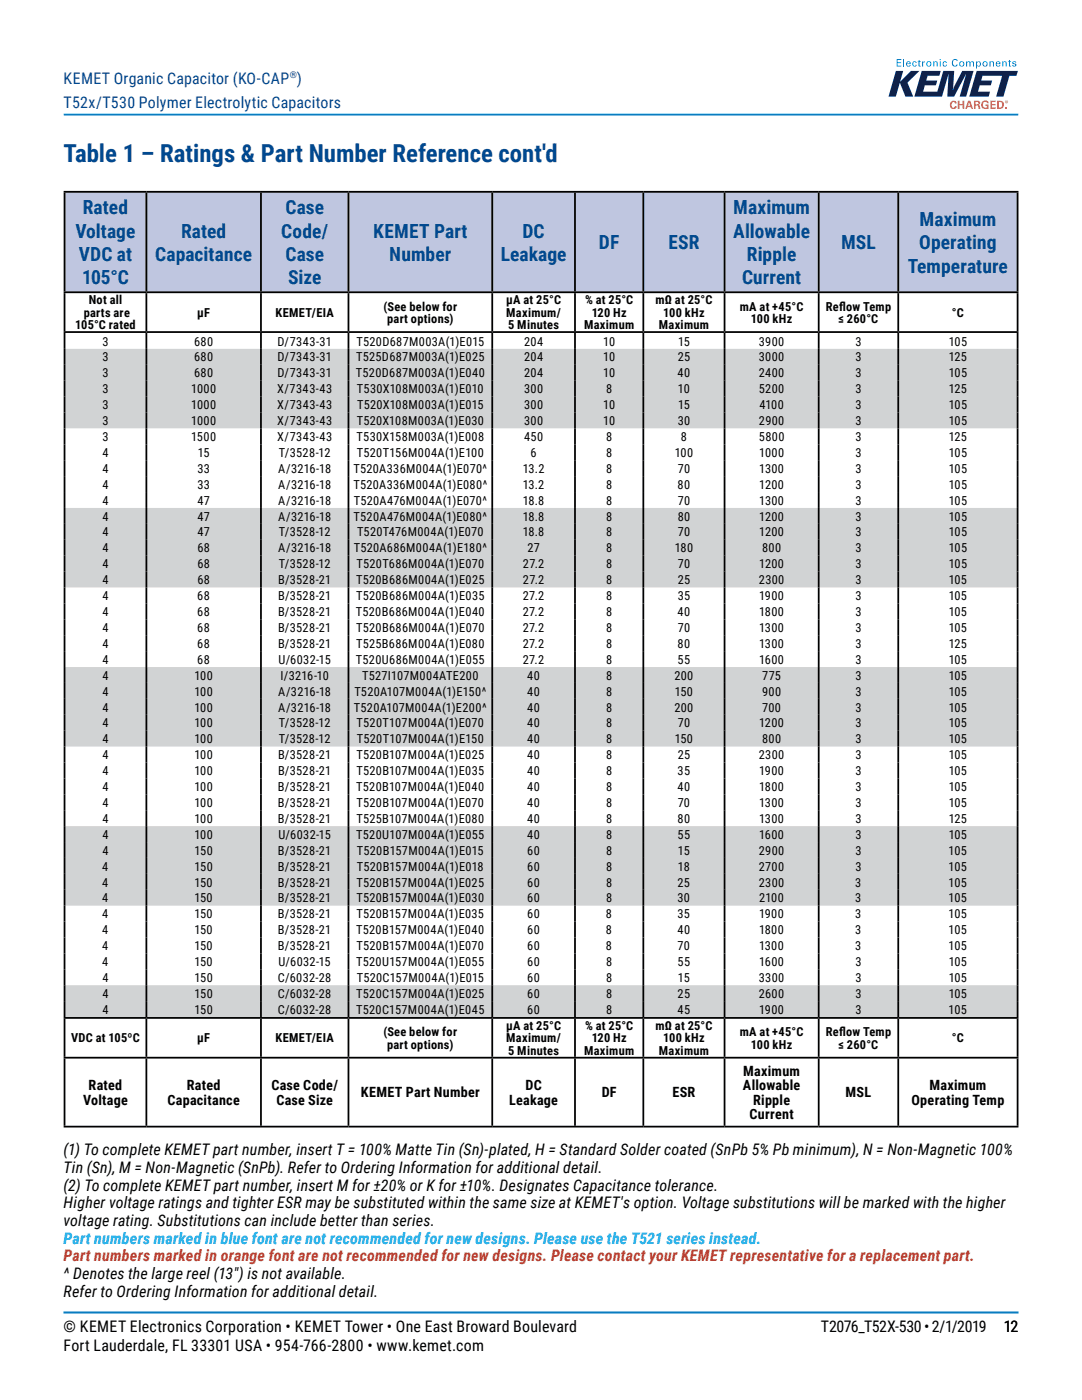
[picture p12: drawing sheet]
<svg xmlns="http://www.w3.org/2000/svg" width="216mm" height="279mm" viewBox="0 0 216 279" stroke-linecap="round" stroke-linejoin="round" font-family="sans-serif">
<defs><g id="words">
<text font-size="4.9" fill="#004990" x="12.7" y="32.3">Table 1 – Ratings &amp; Part Number Reference cont'd</text>
<g font-size="3.9" fill="#004990">
<text x="15.1" y="47.4">Voltage</text>
<text x="16.5" y="42.8">Rated</text>
<text x="36.1" y="47.4">Rated</text>
<text x="56.1" y="47.4">Code/</text>
<text x="57" y="42.8">Case</text>
<text x="74.5" y="47.4">KEMET Part</text>
<text x="104.3" y="47.4">DC</text>
<text x="146.3" y="42.8">Maximum</text>
<text x="146.3" y="47.4">Allowable</text>
<text x="183.5" y="45.1">Maximum</text>
<text x="15.7" y="52.1">VDC at</text>
<text x="31" y="52.1">Capacitance</text>
<text x="57" y="52.1">Case</text>
<text x="77.7" y="52.1">Number</text>
<text x="99.9" y="52.1">Leakage</text>
<text x="119.5" y="49.8">DF</text>
<text x="133.4" y="49.8">ESR</text>
<text x="149" y="52.1">Ripple</text>
<text x="167.8" y="49.8">MSL</text>
<text x="183.4" y="49.8">Operating</text>
<text x="16.4" y="56.7">105°C</text>
<text x="57.5" y="56.7">Size</text>
<text x="148.1" y="56.7">Current</text>
<text x="181.2" y="54.4">Temperature</text>
</g>
<g font-size="3.2" fill="#004990">
<text x="12.7" y="16.7">KEMET Organic Capacitor (KO-CAP )</text>
<text x="12.7" y="21.6">T52x/T530 Polymer Electrolytic Capacitors</text>
</g>
<g font-size="3.2">
<text x="12.7" y="230.5">(1) To complete KEMET part number, insert T = 100% Matte Tin (Sn)-plated, H = Standard Solder coated (SnPb 5% Pb minimum), N = Non-Magnetic 100%</text>
<text x="12.7" y="234.1">Tin (Sn), M = Non-Magnetic (SnPb). Refer to Ordering Information for additional detail.</text>
<text x="12.7" y="237.6">(2) To complete KEMET part number, insert M for ±20% or K for ±10%. Designates Capacitance tolerance.</text>
<text x="12.7" y="241.1">Higher voltage ratings and tighter ESR may be substituted within the same size at KEMET's option. Voltage substitutions will be marked with the higher</text>
<text x="12.7" y="244.6">voltage rating. Substitutions can include better than series.</text>
<text x="12.7" y="255.2">^ Denotes the large reel (13&quot;) is not available.</text>
<text x="12.7" y="258.8">Refer to Ordering Information for additional detail.</text>
<text x="12.7" y="269.7">Fort Lauderdale, FL 33301 USA • 954-766-2800 • www.kemet.com</text>
<text x="12.7" y="265.9">© KEMET Electronics Corporation • KEMET Tower • One East Broward Boulevard</text>
<text x="163.8" y="265.9">T2076_T52X-530 • 2/1/2019</text>
<text x="200.3" y="265.9">12</text>
</g>
<text font-size="3.2" fill="#00aeef" x="12.7" y="248.2">Part numbers marked in blue font are not recommended for new designs. Please use the T521 series instead.</text>
<text font-size="3.2" fill="#ee3a25" x="12.7" y="251.7">Part numbers marked in orange font are not recommended for new designs. Please contact your KEMET representative for a replacement part.</text>
<g font-size="2.8">
<text x="148.3" y="214.8">Maximum</text>
<text x="16.6" y="220.4">Voltage</text>
<text x="17.7" y="217.6">Rated</text>
<text x="33.4" y="220.4">Capacitance</text>
<text x="37.3" y="217.6">Rated</text>
<text x="54.2" y="217.6">Case Code/</text>
<text x="55.1" y="220.4">Case Size</text>
<text x="72" y="219">KEMET Part Number</text>
<text x="101.6" y="220.4">Leakage</text>
<text x="104.8" y="217.6">DC</text>
<text x="120.1" y="219">DF</text>
<text x="134.2" y="219">ESR</text>
<text x="148.2" y="217.6">Allowable</text>
<text x="150.3" y="220.4">Ripple</text>
<text x="168.7" y="219">MSL</text>
<text x="181.9" y="220.4">Operating Temp</text>
<text x="185.5" y="217.6">Maximum</text>
<text x="149.6" y="223.3">Current</text>
</g>
<g font-size="2.5">
<text x="15" y="65.7">105°C rated</text>
<text x="16.7" y="63.2">parts are</text>
<text x="17.7" y="60.8">Not all</text>
<text x="39.3" y="63.2">µF</text>
<text x="55" y="63.2">KEMET/EIA</text>
<text x="76.5" y="62">(See below for</text>
<text x="77.3" y="64.5">part options)</text>
<text x="101" y="60.8">µA at 25°C</text>
<text x="101" y="63.2">Maximum/</text>
<text x="101.4" y="65.7">5 Minutes</text>
<text x="116.5" y="65.7">Maximum</text>
<text x="116.7" y="60.8">% at 25°C</text>
<text x="118.1" y="63.2">120 Hz</text>
<text x="130.8" y="60.8">mΩ at 25°C</text>
<text x="131.5" y="65.7">Maximum</text>
<text x="132.3" y="63.2">100 kHz</text>
<text x="147.6" y="62">mA at +45°C</text>
<text x="149.8" y="64.5">100 kHz</text>
<text x="164.8" y="62">Ref</text>
<text x="167.3" y="64.5">≤ 260°C</text>
<text x="167.4" y="62">low Temp</text>
<text x="189.9" y="63.2">°C</text>
<text x="20.4" y="69">3</text>
<text x="38.7" y="69">680</text>
<text x="55.4" y="69">D/7343-31</text>
<text x="71.1" y="69">T520D687M003A(1)E015</text>
<text x="104.6" y="69">204</text>
<text x="120.4" y="69">10</text>
<text x="135.3" y="69">15</text>
<text x="151.4" y="69">3900</text>
<text x="170.7" y="69">3</text>
<text x="189.3" y="69">105</text>
<text x="20.4" y="75.3">3</text>
<text x="20.4" y="72.1">3</text>
<text x="38.7" y="75.3">680</text>
<text x="38.7" y="72.1">680</text>
<text x="55.4" y="75.3">D/7343-31</text>
<text x="55.4" y="72.1">D/7343-31</text>
<text x="71" y="75.3">T520D687M003A(1)E040</text>
<text x="71.1" y="72.1">T525D687M003A(1)E025</text>
<text x="104.6" y="75.3">204</text>
<text x="104.6" y="72.1">204</text>
<text x="120.4" y="75.3">10</text>
<text x="120.4" y="72.1">10</text>
<text x="135.2" y="75.3">40</text>
<text x="135.2" y="72.1">25</text>
<text x="151.4" y="75.3">2400</text>
<text x="151.4" y="72.1">3000</text>
<text x="170.7" y="75.3">3</text>
<text x="170.7" y="72.1">3</text>
<text x="189.3" y="75.3">105</text>
<text x="189.3" y="72.1">125</text>
<text x="20.4" y="78.5">3</text>
<text x="20.4" y="81.7">3</text>
<text x="38.1" y="78.5">1000</text>
<text x="38.1" y="81.7">1000</text>
<text x="55.3" y="78.5">X/7343-43</text>
<text x="55.3" y="81.7">X/7343-43</text>
<text x="71.2" y="78.5">T530X108M003A(1)E010</text>
<text x="71.3" y="81.7">T520X108M003A(1)E015</text>
<text x="104.6" y="78.5">300</text>
<text x="104.6" y="81.7">300</text>
<text x="120.4" y="81.7">10</text>
<text x="120.9" y="78.5">8</text>
<text x="135.3" y="78.5">10</text>
<text x="135.3" y="81.7">15</text>
<text x="151.4" y="78.5">5200</text>
<text x="151.5" y="81.7">4100</text>
<text x="170.7" y="78.5">3</text>
<text x="170.7" y="81.7">3</text>
<text x="189.3" y="81.7">105</text>
<text x="189.3" y="78.5">125</text>
<text x="20.4" y="88">3</text>
<text x="20.4" y="84.8">3</text>
<text x="38.1" y="84.8">1000</text>
<text x="38.2" y="88">1500</text>
<text x="55.3" y="88">X/7343-43</text>
<text x="55.3" y="84.8">X/7343-43</text>
<text x="71.2" y="88">T530X158M003A(1)E008</text>
<text x="71.2" y="84.8">T520X108M003A(1)E030</text>
<text x="104.6" y="88">450</text>
<text x="104.6" y="84.8">300</text>
<text x="120.4" y="84.8">10</text>
<text x="120.9" y="88">8</text>
<text x="135.2" y="84.8">30</text>
<text x="135.9" y="88">8</text>
<text x="151.4" y="88">5800</text>
<text x="151.4" y="84.8">2900</text>
<text x="170.7" y="88">3</text>
<text x="170.7" y="84.8">3</text>
<text x="189.3" y="84.8">105</text>
<text x="189.3" y="88">125</text>
<text x="20.4" y="94.4">4</text>
<text x="20.4" y="91.2">4</text>
<text x="39.4" y="94.4">33</text>
<text x="39.5" y="91.2">15</text>
<text x="55.5" y="94.4">A/3216-18</text>
<text x="55.7" y="91.2">T/3528-12</text>
<text x="70.5" y="94.4">T520A336M004A(1)E070^</text>
<text x="71.2" y="91.2">T520T156M004A(1)E100</text>
<text x="104.3" y="94.4">13.2</text>
<text x="105.9" y="91.2">6</text>
<text x="120.9" y="91.2">8</text>
<text x="120.9" y="94.4">8</text>
<text x="134.6" y="91.2">100</text>
<text x="135.2" y="94.4">70</text>
<text x="151.5" y="91.2">1000</text>
<text x="151.5" y="94.4">1300</text>
<text x="170.7" y="94.4">3</text>
<text x="170.7" y="91.2">3</text>
<text x="189.3" y="94.4">105</text>
<text x="189.3" y="91.2">105</text>
<text x="20.4" y="100.7">4</text>
<text x="20.4" y="97.5">4</text>
<text x="39.4" y="97.5">33</text>
<text x="39.4" y="100.7">47</text>
<text x="55.5" y="97.5">A/3216-18</text>
<text x="55.5" y="100.7">A/3216-18</text>
<text x="70.5" y="97.5">T520A336M004A(1)E080^</text>
<text x="70.6" y="100.7">T520A476M004A(1)E070^</text>
<text x="104.3" y="97.5">13.2</text>
<text x="104.3" y="100.7">18.8</text>
<text x="120.9" y="97.5">8</text>
<text x="120.9" y="100.7">8</text>
<text x="135.2" y="97.5">80</text>
<text x="135.2" y="100.7">70</text>
<text x="151.5" y="100.7">1300</text>
<text x="151.5" y="97.5">1200</text>
<text x="170.7" y="100.7">3</text>
<text x="170.7" y="97.5">3</text>
<text x="189.3" y="100.7">105</text>
<text x="189.3" y="97.5">105</text>
<text x="20.4" y="103.9">4</text>
<text x="20.4" y="107.1">4</text>
<text x="39.4" y="103.9">47</text>
<text x="39.4" y="107.1">47</text>
<text x="55.5" y="103.9">A/3216-18</text>
<text x="55.7" y="107.1">T/3528-12</text>
<text x="70.6" y="103.9">T520A476M004A(1)E080^</text>
<text x="71.2" y="107.1">T520T476M004A(1)E070</text>
<text x="104.3" y="103.9">18.8</text>
<text x="104.3" y="107.1">18.8</text>
<text x="120.9" y="103.9">8</text>
<text x="120.9" y="107.1">8</text>
<text x="135.2" y="103.9">80</text>
<text x="135.2" y="107.1">70</text>
<text x="151.5" y="107.1">1200</text>
<text x="151.5" y="103.9">1200</text>
<text x="170.7" y="107.1">3</text>
<text x="170.7" y="103.9">3</text>
<text x="189.3" y="107.1">105</text>
<text x="189.3" y="103.9">105</text>
<text x="20.4" y="110.2">4</text>
<text x="20.4" y="113.4">4</text>
<text x="39.4" y="110.2">68</text>
<text x="39.4" y="113.4">68</text>
<text x="55.5" y="110.2">A/3216-18</text>
<text x="55.7" y="113.4">T/3528-12</text>
<text x="70.6" y="110.2">T520A686M004A(1)E180^</text>
<text x="71.1" y="113.4">T520T686M004A(1)E070</text>
<text x="104.3" y="113.4">27.2</text>
<text x="105.2" y="110.2">27</text>
<text x="120.9" y="110.2">8</text>
<text x="120.9" y="113.4">8</text>
<text x="134.6" y="110.2">180</text>
<text x="135.2" y="113.4">70</text>
<text x="151.5" y="113.4">1200</text>
<text x="152.1" y="110.2">800</text>
<text x="170.7" y="113.4">3</text>
<text x="170.7" y="110.2">3</text>
<text x="189.3" y="113.4">105</text>
<text x="189.3" y="110.2">105</text>
<text x="20.4" y="119.8">4</text>
<text x="20.4" y="116.6">4</text>
<text x="39.4" y="119.8">68</text>
<text x="39.4" y="116.6">68</text>
<text x="55.5" y="119.8">B/3528-21</text>
<text x="55.5" y="116.6">B/3528-21</text>
<text x="71.1" y="119.8">T520B686M004A(1)E035</text>
<text x="71.1" y="116.6">T520B686M004A(1)E025</text>
<text x="104.3" y="119.8">27.2</text>
<text x="104.3" y="116.6">27.2</text>
<text x="120.9" y="119.8">8</text>
<text x="120.9" y="116.6">8</text>
<text x="135.2" y="119.8">35</text>
<text x="135.2" y="116.6">25</text>
<text x="151.4" y="116.6">2300</text>
<text x="151.5" y="119.8">1900</text>
<text x="170.7" y="119.8">3</text>
<text x="170.7" y="116.6">3</text>
<text x="189.3" y="119.8">105</text>
<text x="189.3" y="116.6">105</text>
<text x="20.4" y="122.9">4</text>
<text x="39.4" y="122.9">68</text>
<text x="55.5" y="122.9">B/3528-21</text>
<text x="71" y="122.9">T520B686M004A(1)E040</text>
<text x="104.3" y="122.9">27.2</text>
<text x="120.9" y="122.9">8</text>
<text x="135.2" y="122.9">40</text>
<text x="151.5" y="122.9">1800</text>
<text x="170.7" y="122.9">3</text>
<text x="189.3" y="122.9">105</text>
<text x="20.4" y="129.3">4</text>
<text x="20.4" y="126.1">4</text>
<text x="39.4" y="129.3">68</text>
<text x="39.4" y="126.1">68</text>
<text x="55.5" y="129.3">B/3528-21</text>
<text x="55.5" y="126.1">B/3528-21</text>
<text x="71.1" y="129.3">T525B686M004A(1)E080</text>
<text x="71.1" y="126.1">T520B686M004A(1)E070</text>
<text x="104.3" y="129.3">27.2</text>
<text x="104.3" y="126.1">27.2</text>
<text x="120.9" y="129.3">8</text>
<text x="120.9" y="126.1">8</text>
<text x="135.2" y="129.3">80</text>
<text x="135.2" y="126.1">70</text>
<text x="151.5" y="126.1">1300</text>
<text x="151.5" y="129.3">1300</text>
<text x="170.7" y="129.3">3</text>
<text x="170.7" y="126.1">3</text>
<text x="189.3" y="126.1">105</text>
<text x="189.3" y="129.3">125</text>
<text x="20.4" y="135.6">4</text>
<text x="20.4" y="132.5">4</text>
<text x="38.8" y="135.6">100</text>
<text x="39.4" y="132.5">68</text>
<text x="55.6" y="132.5">U/6032-15</text>
<text x="55.9" y="135.6">I/3216-10</text>
<text x="71" y="132.5">T520U686M004A(1)E055</text>
<text x="72.2" y="135.6">T527I107M004ATE200</text>
<text x="104.3" y="132.5">27.2</text>
<text x="105.2" y="135.6">40</text>
<text x="120.9" y="135.6">8</text>
<text x="120.9" y="132.5">8</text>
<text x="134.6" y="135.6">200</text>
<text x="135.2" y="132.5">55</text>
<text x="151.5" y="132.5">1600</text>
<text x="152.1" y="135.6">775</text>
<text x="170.7" y="132.5">3</text>
<text x="170.7" y="135.6">3</text>
<text x="189.3" y="132.5">105</text>
<text x="189.3" y="135.6">105</text>
<text x="20.4" y="142">4</text>
<text x="20.4" y="138.8">4</text>
<text x="38.8" y="142">100</text>
<text x="38.8" y="138.8">100</text>
<text x="55.5" y="142">A/3216-18</text>
<text x="55.5" y="138.8">A/3216-18</text>
<text x="70.6" y="142">T520A107M004A(1)E200^</text>
<text x="70.7" y="138.8">T520A107M004A(1)E150^</text>
<text x="105.2" y="142">40</text>
<text x="105.2" y="138.8">40</text>
<text x="120.9" y="142">8</text>
<text x="120.9" y="138.8">8</text>
<text x="134.6" y="142">200</text>
<text x="134.6" y="138.8">150</text>
<text x="152.1" y="138.8">900</text>
<text x="152.1" y="142">700</text>
<text x="170.7" y="142">3</text>
<text x="170.7" y="138.8">3</text>
<text x="189.3" y="142">105</text>
<text x="189.3" y="138.8">105</text>
<text x="20.4" y="145.2">4</text>
<text x="20.4" y="148.4">4</text>
<text x="38.8" y="148.4">100</text>
<text x="38.8" y="145.2">100</text>
<text x="55.6" y="145.2">T/3528-12</text>
<text x="55.6" y="148.4">T/3528-12</text>
<text x="71.2" y="145.2">T520T107M004A(1)E070</text>
<text x="71.2" y="148.4">T520T107M004A(1)E150</text>
<text x="105.2" y="145.2">40</text>
<text x="105.2" y="148.4">40</text>
<text x="120.9" y="145.2">8</text>
<text x="120.9" y="148.4">8</text>
<text x="134.6" y="148.4">150</text>
<text x="135.2" y="145.2">70</text>
<text x="151.5" y="145.2">1200</text>
<text x="152.1" y="148.4">800</text>
<text x="170.7" y="145.2">3</text>
<text x="170.7" y="148.4">3</text>
<text x="189.3" y="145.2">105</text>
<text x="189.3" y="148.4">105</text>
<text x="20.4" y="151.5">4</text>
<text x="20.4" y="154.7">4</text>
<text x="38.8" y="151.5">100</text>
<text x="38.8" y="154.7">100</text>
<text x="55.5" y="151.5">B/3528-21</text>
<text x="55.5" y="154.7">B/3528-21</text>
<text x="71.1" y="151.5">T520B107M004A(1)E025</text>
<text x="71.1" y="154.7">T520B107M004A(1)E035</text>
<text x="105.2" y="154.7">40</text>
<text x="105.2" y="151.5">40</text>
<text x="120.9" y="154.7">8</text>
<text x="120.9" y="151.5">8</text>
<text x="135.2" y="154.7">35</text>
<text x="135.2" y="151.5">25</text>
<text x="151.4" y="151.5">2300</text>
<text x="151.5" y="154.7">1900</text>
<text x="170.7" y="154.7">3</text>
<text x="170.7" y="151.5">3</text>
<text x="189.3" y="154.7">105</text>
<text x="189.3" y="151.5">105</text>
<text x="20.4" y="157.9">4</text>
<text x="20.4" y="161.1">4</text>
<text x="38.8" y="157.9">100</text>
<text x="38.8" y="161.1">100</text>
<text x="55.5" y="157.9">B/3528-21</text>
<text x="55.5" y="161.1">B/3528-21</text>
<text x="71.1" y="157.9">T520B107M004A(1)E040</text>
<text x="71.1" y="161.1">T520B107M004A(1)E070</text>
<text x="105.2" y="157.9">40</text>
<text x="105.2" y="161.1">40</text>
<text x="120.9" y="157.9">8</text>
<text x="120.9" y="161.1">8</text>
<text x="135.2" y="157.9">40</text>
<text x="135.2" y="161.1">70</text>
<text x="151.5" y="157.9">1800</text>
<text x="151.5" y="161.1">1300</text>
<text x="170.7" y="157.9">3</text>
<text x="170.7" y="161.1">3</text>
<text x="189.3" y="157.9">105</text>
<text x="189.3" y="161.1">105</text>
<text x="20.4" y="164.2">4</text>
<text x="20.4" y="167.4">4</text>
<text x="38.8" y="164.2">100</text>
<text x="38.8" y="167.4">100</text>
<text x="55.5" y="164.2">B/3528-21</text>
<text x="55.6" y="167.4">U/6032-15</text>
<text x="71.1" y="167.4">T520U107M004A(1)E055</text>
<text x="71.1" y="164.2">T525B107M004A(1)E080</text>
<text x="105.2" y="164.2">40</text>
<text x="105.2" y="167.4">40</text>
<text x="120.9" y="164.2">8</text>
<text x="120.9" y="167.4">8</text>
<text x="135.2" y="167.4">55</text>
<text x="135.2" y="164.2">80</text>
<text x="151.5" y="167.4">1600</text>
<text x="151.5" y="164.2">1300</text>
<text x="170.7" y="167.4">3</text>
<text x="170.7" y="164.2">3</text>
<text x="189.3" y="167.4">105</text>
<text x="189.3" y="164.2">125</text>
<text x="20.4" y="173.8">4</text>
<text x="20.4" y="170.6">4</text>
<text x="38.8" y="173.8">150</text>
<text x="38.8" y="170.6">150</text>
<text x="55.5" y="173.8">B/3528-21</text>
<text x="55.5" y="170.6">B/3528-21</text>
<text x="71.2" y="173.8">T520B157M004A(1)E018</text>
<text x="71.2" y="170.6">T520B157M004A(1)E015</text>
<text x="105.2" y="173.8">60</text>
<text x="105.2" y="170.6">60</text>
<text x="120.9" y="173.8">8</text>
<text x="120.9" y="170.6">8</text>
<text x="135.3" y="173.8">18</text>
<text x="135.3" y="170.6">15</text>
<text x="151.4" y="170.6">2900</text>
<text x="151.4" y="173.8">2700</text>
<text x="170.7" y="173.8">3</text>
<text x="170.7" y="170.6">3</text>
<text x="189.3" y="173.8">105</text>
<text x="189.3" y="170.6">105</text>
<text x="20.4" y="176.9">4</text>
<text x="38.8" y="176.9">150</text>
<text x="55.5" y="176.9">B/3528-21</text>
<text x="71.1" y="176.9">T520B157M004A(1)E025</text>
<text x="105.2" y="176.9">60</text>
<text x="120.9" y="176.9">8</text>
<text x="135.2" y="176.9">25</text>
<text x="151.4" y="176.9">2300</text>
<text x="170.7" y="176.9">3</text>
<text x="189.3" y="176.9">105</text>
<text x="20.4" y="183.3">4</text>
<text x="20.4" y="180.1">4</text>
<text x="38.8" y="183.3">150</text>
<text x="38.8" y="180.1">150</text>
<text x="55.5" y="183.3">B/3528-21</text>
<text x="55.5" y="180.1">B/3528-21</text>
<text x="71.1" y="180.1">T520B157M004A(1)E030</text>
<text x="71.1" y="183.3">T520B157M004A(1)E035</text>
<text x="105.2" y="183.3">60</text>
<text x="105.2" y="180.1">60</text>
<text x="120.9" y="183.3">8</text>
<text x="120.9" y="180.1">8</text>
<text x="135.2" y="180.1">30</text>
<text x="135.2" y="183.3">35</text>
<text x="151.5" y="183.3">1900</text>
<text x="151.5" y="180.1">2100</text>
<text x="170.7" y="183.3">3</text>
<text x="170.7" y="180.1">3</text>
<text x="189.3" y="183.3">105</text>
<text x="189.3" y="180.1">105</text>
<text x="20.4" y="189.6">4</text>
<text x="20.4" y="186.5">4</text>
<text x="38.8" y="189.6">150</text>
<text x="38.8" y="186.5">150</text>
<text x="55.5" y="189.6">B/3528-21</text>
<text x="55.5" y="186.5">B/3528-21</text>
<text x="71.1" y="186.5">T520B157M004A(1)E040</text>
<text x="71.1" y="189.6">T520B157M004A(1)E070</text>
<text x="105.2" y="189.6">60</text>
<text x="105.2" y="186.5">60</text>
<text x="120.9" y="189.6">8</text>
<text x="120.9" y="186.5">8</text>
<text x="135.2" y="186.5">40</text>
<text x="135.2" y="189.6">70</text>
<text x="151.5" y="186.5">1800</text>
<text x="151.5" y="189.6">1300</text>
<text x="170.7" y="189.6">3</text>
<text x="170.7" y="186.5">3</text>
<text x="189.3" y="189.6">105</text>
<text x="189.3" y="186.5">105</text>
<text x="20.4" y="192.8">4</text>
<text x="20.4" y="196">4</text>
<text x="38.8" y="192.8">150</text>
<text x="38.8" y="196">150</text>
<text x="55.5" y="196">C/6032-28</text>
<text x="55.6" y="192.8">U/6032-15</text>
<text x="71.1" y="192.8">T520U157M004A(1)E055</text>
<text x="71.2" y="196">T520C157M004A(1)E015</text>
<text x="105.2" y="196">60</text>
<text x="105.2" y="192.8">60</text>
<text x="120.9" y="196">8</text>
<text x="120.9" y="192.8">8</text>
<text x="135.2" y="192.8">55</text>
<text x="135.3" y="196">15</text>
<text x="151.4" y="196">3300</text>
<text x="151.5" y="192.8">1600</text>
<text x="170.7" y="196">3</text>
<text x="170.7" y="192.8">3</text>
<text x="189.3" y="196">105</text>
<text x="189.3" y="192.8">105</text>
<text x="20.4" y="202.3">4</text>
<text x="20.4" y="199.1">4</text>
<text x="38.8" y="202.3">150</text>
<text x="38.8" y="199.1">150</text>
<text x="55.4" y="202.3">C/6032-28</text>
<text x="55.5" y="199.1">C/6032-28</text>
<text x="71.1" y="202.3">T520C157M004A(1)E045</text>
<text x="71.1" y="199.1">T520C157M004A(1)E025</text>
<text x="105.2" y="202.3">60</text>
<text x="105.2" y="199.1">60</text>
<text x="120.9" y="202.3">8</text>
<text x="120.9" y="199.1">8</text>
<text x="135.2" y="202.3">45</text>
<text x="135.2" y="199.1">25</text>
<text x="151.4" y="199.1">2600</text>
<text x="151.5" y="202.3">1900</text>
<text x="170.7" y="202.3">3</text>
<text x="170.7" y="199.1">3</text>
<text x="189.3" y="202.3">105</text>
<text x="189.3" y="199.1">105</text>
<text x="14.2" y="208">VDC at 105ºC</text>
<text x="39.3" y="208">µF</text>
<text x="55" y="208">KEMET/EIA</text>
<text x="76.5" y="206.8">(See below for</text>
<text x="77.2" y="209.3">part options)</text>
<text x="101" y="205.6">µA at 25°C</text>
<text x="101" y="208">Maximum/</text>
<text x="116.7" y="205.6">% at 25°C</text>
<text x="118.1" y="208">120 Hz</text>
<text x="130.8" y="205.6">mΩ at 25°C</text>
<text x="132.3" y="208">100 kHz</text>
<text x="147.6" y="206.8">mA at +45°C</text>
<text x="149.8" y="209.3">100 kHz</text>
<text x="164.8" y="206.8">Ref</text>
<text x="167.3" y="209.3">≤ 260°C</text>
<text x="167.4" y="206.8">low Temp</text>
<text x="189.9" y="208">°C</text>
<text x="101.4" y="210.5">5 Minutes</text>
<text x="116.5" y="210.5">Maximum</text>
<text x="131.5" y="210.5">Maximum</text>
</g>
<text font-size="1.9" fill="#004990" x="57.8" y="15.6">®</text>
</g></defs>
<path d="M12.7 22.9h190.5M12.7 261.9h190.5" fill="none" stroke="#007dc3" stroke-width=".35"/>
<g fill="#00226a">
<path d="M178.8 14.2h1.4l-.6 2.1 2.2-2.1h1.7l-2.4 2.3 1.1 2.8h-1.5l-1.2-2.8-.7 2.8h-1.5z"/>
<path d="M183.9 14.2h3.8l-.3 .9h-2.3l-.3 1h2.2l-.3 .9h-2.2l-.3 1.3h2.8l1.2-4.1h2.2l-.3 3.8 1.9-3.8h2.3l-1.5 5.1h-1.3l1.3-4.6-2.4 4.6h-1.4l.3-4.6-1.3 4.6h-5.6z"/>
<path d="M194.9 14.2h8.2l-.3 .9h-1.4l-1.2 4.2h-1.4l1.2-4.2h-3.9l-.3 1h2.2l-.3 .9h-2.2l-.4 1.3h2.5l-.3 1h-3.9z"/>
</g>
<g fill="#eeb310">
<path d="M189.7 20.3a.64 .64 0 0 1 .7-.2 .64 .64 0 0 1 .5 .5h-.4l-.2-.3a.66 .66 0 0 0-.1 1.2l.3-.3h.4a.74 .74 0 0 1-1 .5 .74 .74 0 0 1-.3-1.1z"/>
<path d="M191.1 20.1h.4v.6h.6v-.6h.3v1.6h-.3v-.7h-.6v.7h-.4z"/>
<path d="M196 20.3l.8-.2 .4 .2 .1 .3-.4-.1a.53 .53 0 0 0-.7 .1 .53 .53 0 0 0 .1 .8l.6 .1v-.4h-.3v-.2h.7v.8a.94 .94 0 0 1-1.3-.2 .94 .94 0 0 1 0-1.2z"/>
<path d="M197.6 20.1h1.1v.3h-.8v.4h.7v.2h-.7v.5h.8v.2h-1.1z"/>
<path d="M200.5 21.4h.3v.3h-.3z"/>
<path d="M193.4 20.4l-.3 .7h.5zM193.2 20.1h.4l.6 1.6h-.4l-.1-.3h-.7l-.1 .3h-.3z"/>
<path d="M194.7 20.4v.4h.3a.24 .24 0 0 0 .2-.2 .24 .24 0 0 0-.3-.2zM194.3 20.1h.7a.44 .44 0 0 1 .6 .2 .44 .44 0 0 1-.3 .6l.2 .2 .1 .6h-.3l-.1-.5-.2-.1h-.3v.6h-.4z"/>
<path d="M199.3 20.4v1.1a.56 .56 0 0 0 .7-.6 .56 .56 0 0 0-.7-.5zM199 20.1h.5a.81 .81 0 0 1 .8 .8 .81 .81 0 0 1-.8 .8h-.5z"/>
<path d="M200.8 20.2l.1 .1zM200.7 20.1l.3 .1v.3l-.2-.2-.1 .2zM200.6 20.3a.26 .26 0 0 0 .5 0 .26 .26 0 0 0-.5 0zM200.5 20.3a.35 .35 0 0 1 .7 0 .35 .35 0 0 1-.7 0z"/>
</g>
<g fill="#0070ce">
<path d="M178.9 11.8h.9v.2h-.7v.4h.7v.2h-.7v.5h.7v.2h-.9z"/>
<path d="M180.2 11.8h.2v1.5h-.2z"/>
<path d="M182.3 12.3h.4l.2 .3-.4-.2a.38 .38 0 0 0-.3 .4 .38 .38 0 0 0 .4 .3l.1-.2h.2l-.1 .2a.45 .45 0 0 1-.7 0v-.6z"/>
<path d="M183.3 12h.2v.2h.2v.2h-.2v.7h.2v.2l-.4-.1v-.8h-.2z"/>
<path d="M184 12.2h.2v.2l.4-.2v.2l-.4 .1v.8h-.2z"/>
<path d="M186.2 12.2h.2v.2a.37 .37 0 0 1 .5-.2 .37 .37 0 0 1 .2 .4v.7h-.2v-.7l-.2-.2-.3 .1v.8h-.2z"/>
<path d="M188.3 12.3h.5l.1 .3-.4-.2a.38 .38 0 0 0-.2 .4 .38 .38 0 0 0 .4 .3l.1-.2h.1v.2a.45 .45 0 0 1-.8 0v-.6z"/>
<path d="M190.1 12a.57 .57 0 0 1 1 .2h-.2l-.2-.2a.57 .57 0 0 0-.6 .5 .57 .57 0 0 0 .6 .6l.2-.2h.2a.66 .66 0 0 1-.9 .3 .66 .66 0 0 1-.2-1z"/>
<path d="M192.8 12.2h.2v.2a.38 .38 0 0 1 .6 0 .38 .38 0 0 1 .5-.2 .38 .38 0 0 1 .2 .4v.7h-.1l-.1-.9h-.3l-.1 .9h-.2l-.1-.8-.3-.1-.1 .9h-.2z"/>
<path d="M197.4 12.2h.2v.2a.37 .37 0 0 1 .5-.2 .37 .37 0 0 1 .2 .4v.7h-.2v-.7l-.2-.2-.2 .1-.1 .8h-.2z"/>
<path d="M200 12.2h.2v.2a.37 .37 0 0 1 .4-.2 .37 .37 0 0 1 .3 .4v.7h-.2v-.7l-.2-.2-.3 .1v.8h-.2z"/>
<path d="M201.3 12h.2v.2h.3v.2h-.3v.7h.2v.2l-.3-.1-.1-.8h-.1z"/>
<path d="M202 12.4l.6-.1 .2 .2-.4-.1-.2 .1 .5 .3a.39 .39 0 0 1-.3 .5 .39 .39 0 0 1-.4-.3l.4 .2 .2-.2-.6-.3z"/>
<path d="M181.1 12.4l-.1 .3h.5l-.1-.3zM181 12.3l.3-.1a.45 .45 0 0 1 .4 .6h-.7l.1 .3 .6-.2v.2a.5 .5 0 0 1-.8 0v-.6z"/>
<path d="M185.2 12.4l-.1 .1a.39 .39 0 0 0 .2 .7 .38 .38 0 0 0 .3-.5 .38 .38 0 0 0-.4-.3zM184.8 12.8a.55 .55 0 0 1 1.1 0 .55 .55 0 0 1-1.1 0z"/>
<path d="M187.5 12.2h.2v1.1h-.2zM187.5 11.8h.2v.2h-.2z"/>
<path d="M191.7 12.4l-.1 .1a.39 .39 0 0 0 .3 .7 .38 .38 0 0 0 .3-.5 .38 .38 0 0 0-.5-.3zM191.4 12.8a.54 .54 0 0 1 1 0 .54 .54 0 0 1-1 0z"/>
<path d="M194.9 12.8a.37 .37 0 0 0 .7 0 .37 .37 0 0 0-.7 0zM194.7 12.2h.2v.2a.42 .42 0 0 1 .8 .1 .54 .54 0 0 1-.4 .8l-.4-.2v.6h-.1z"/>
<path d="M196.4 12.4l-.1 .1a.39 .39 0 0 0 .3 .7 .38 .38 0 0 0 .3-.5 .38 .38 0 0 0-.5-.3zM196 12.8a.55 .55 0 0 1 1.1 0 .55 .55 0 0 1-1.1 0z"/>
<path d="M199 12.4l-.1 .3h.5l-.1-.3zM198.9 12.3l.3-.1a.45 .45 0 0 1 .4 .6h-.7l.1 .3 .6-.2-.1 .2a.5 .5 0 0 1-.8 0v-.6z"/>
</g>
<path d="M12.9 38.3h16.3v20h-16.3zM29.2 38.3h22.9v20h-22.9zM52.1 38.3h17.4v20h-17.4zM69.5 38.3h28.7v20h-28.7zM98.2 38.3h16.5v20h-16.5zM114.7 38.3h13.7v20h-13.7zM128.4 38.3h16.2v20h-16.2zM144.6 38.3h18.8v20h-18.8zM163.4 38.3h15.8v20h-15.8zM179.2 38.3h23.8v20h-23.8z" fill="#bfc6e0"/>
<path d="M12.9 58.3h16.3v8h-16.3zM29.2 58.3h22.9v8h-22.9zM52.1 58.3h17.4v8h-17.4zM69.5 58.3h28.7v8h-28.7zM98.2 58.3h16.5v8h-16.5zM114.7 58.3h13.7v8h-13.7zM128.4 58.3h16.2v8h-16.2zM144.6 58.3h18.8v8h-18.8zM163.4 58.3h15.8v8h-15.8zM179.2 58.3h23.8v8h-23.8zM12.9 203.1h16.3v8h-16.3zM29.2 203.1h22.9v8h-22.9zM52.1 203.1h17.4v8h-17.4zM69.5 203.1h28.7v8h-28.7zM98.2 203.1h16.5v8h-16.5zM114.7 203.1h13.7v8h-13.7zM128.4 203.1h16.2v8h-16.2zM144.6 203.1h18.8v8h-18.8zM163.4 203.1h15.8v8h-15.8zM179.2 203.1h23.8v8h-23.8zM12.9 211.1h16.3v13.7h-16.3zM29.2 211.1h22.9v13.7h-22.9zM52.1 211.1h17.4v13.7h-17.4zM69.5 211.1h28.7v13.7h-28.7zM98.2 211.1h16.5v13.7h-16.5zM114.7 211.1h13.7v13.7h-13.7zM128.4 211.1h16.2v13.7h-16.2zM144.6 211.1h18.8v13.7h-18.8zM163.4 211.1h15.8v13.7h-15.8zM179.2 211.1h23.8v13.7h-23.8z" fill="#fff"/>
<path d="M12.9 69.6h16.3v3.2h-16.3zM29.2 69.6h22.9v3.2h-22.9zM52.1 69.6h17.4v3.2h-17.4zM69.5 69.6h28.7v3.2h-28.7zM98.2 69.6h16.5v3.2h-16.5zM114.7 69.6h13.7v3.2h-13.7zM128.4 69.6h16.2v3.2h-16.2zM144.6 69.6h18.8v3.2h-18.8zM163.4 69.6h15.8v3.2h-15.8zM179.2 69.6h23.8v3.2h-23.8zM12.9 72.8h16.3v3.2h-16.3zM29.2 72.8h22.9v3.2h-22.9zM52.1 72.8h17.4v3.2h-17.4zM69.5 72.8h28.7v3.2h-28.7zM98.2 72.8h16.5v3.2h-16.5zM114.7 72.8h13.7v3.2h-13.7zM128.4 72.8h16.2v3.2h-16.2zM144.6 72.8h18.8v3.2h-18.8zM163.4 72.8h15.8v3.2h-15.8zM179.2 72.8h23.8v3.2h-23.8zM12.9 76h16.3v3.1h-16.3zM29.2 76h22.9v3.1h-22.9zM52.1 76h17.4v3.1h-17.4zM69.5 76h28.7v3.1h-28.7zM98.2 76h16.5v3.1h-16.5zM114.7 76h13.7v3.1h-13.7zM128.4 76h16.2v3.1h-16.2zM144.6 76h18.8v3.1h-18.8zM163.4 76h15.8v3.1h-15.8zM179.2 76h23.8v3.1h-23.8zM12.9 79.1h16.3v3.2h-16.3zM29.2 79.1h22.9v3.2h-22.9zM52.1 79.1h17.4v3.2h-17.4zM69.5 79.1h28.7v3.2h-28.7zM98.2 79.1h16.5v3.2h-16.5zM114.7 79.1h13.7v3.2h-13.7zM128.4 79.1h16.2v3.2h-16.2zM144.6 79.1h18.8v3.2h-18.8zM163.4 79.1h15.8v3.2h-15.8zM179.2 79.1h23.8v3.2h-23.8zM12.9 82.3h16.3v3.2h-16.3zM29.2 82.3h22.9v3.2h-22.9zM52.1 82.3h17.4v3.2h-17.4zM69.5 82.3h28.7v3.2h-28.7zM98.2 82.3h16.5v3.2h-16.5zM114.7 82.3h13.7v3.2h-13.7zM128.4 82.3h16.2v3.2h-16.2zM144.6 82.3h18.8v3.2h-18.8zM163.4 82.3h15.8v3.2h-15.8zM179.2 82.3h23.8v3.2h-23.8zM12.9 101.4h16.3v3.1h-16.3zM29.2 101.4h22.9v3.1h-22.9zM52.1 101.4h17.4v3.1h-17.4zM69.5 101.4h28.7v3.1h-28.7zM98.2 101.4h16.5v3.1h-16.5zM114.7 101.4h13.7v3.1h-13.7zM128.4 101.4h16.2v3.1h-16.2zM144.6 101.4h18.8v3.1h-18.8zM163.4 101.4h15.8v3.1h-15.8zM179.2 101.4h23.8v3.1h-23.8zM12.9 104.5h16.3v3.2h-16.3zM29.2 104.5h22.9v3.2h-22.9zM52.1 104.5h17.4v3.2h-17.4zM69.5 104.5h28.7v3.2h-28.7zM98.2 104.5h16.5v3.2h-16.5zM114.7 104.5h13.7v3.2h-13.7zM128.4 104.5h16.2v3.2h-16.2zM144.6 104.5h18.8v3.2h-18.8zM163.4 104.5h15.8v3.2h-15.8zM179.2 104.5h23.8v3.2h-23.8zM12.9 107.7h16.3v3.2h-16.3zM29.2 107.7h22.9v3.2h-22.9zM52.1 107.7h17.4v3.2h-17.4zM69.5 107.7h28.7v3.2h-28.7zM98.2 107.7h16.5v3.2h-16.5zM114.7 107.7h13.7v3.2h-13.7zM128.4 107.7h16.2v3.2h-16.2zM144.6 107.7h18.8v3.2h-18.8zM163.4 107.7h15.8v3.2h-15.8zM179.2 107.7h23.8v3.2h-23.8zM12.9 110.9h16.3v3.2h-16.3zM29.2 110.9h22.9v3.2h-22.9zM52.1 110.9h17.4v3.2h-17.4zM69.5 110.9h28.7v3.2h-28.7zM98.2 110.9h16.5v3.2h-16.5zM114.7 110.9h13.7v3.2h-13.7zM128.4 110.9h16.2v3.2h-16.2zM144.6 110.9h18.8v3.2h-18.8zM163.4 110.9h15.8v3.2h-15.8zM179.2 110.9h23.8v3.2h-23.8zM12.9 114.1h16.3v3.1h-16.3zM29.2 114.1h22.9v3.1h-22.9zM52.1 114.1h17.4v3.1h-17.4zM69.5 114.1h28.7v3.1h-28.7zM98.2 114.1h16.5v3.1h-16.5zM114.7 114.1h13.7v3.1h-13.7zM128.4 114.1h16.2v3.1h-16.2zM144.6 114.1h18.8v3.1h-18.8zM163.4 114.1h15.8v3.1h-15.8zM179.2 114.1h23.8v3.1h-23.8zM12.9 133.1h16.3v3.2h-16.3zM29.2 133.1h22.9v3.2h-22.9zM52.1 133.1h17.4v3.2h-17.4zM69.5 133.1h28.7v3.2h-28.7zM98.2 133.1h16.5v3.2h-16.5zM114.7 133.1h13.7v3.2h-13.7zM128.4 133.1h16.2v3.2h-16.2zM144.6 133.1h18.8v3.2h-18.8zM163.4 133.1h15.8v3.2h-15.8zM179.2 133.1h23.8v3.2h-23.8zM12.9 136.3h16.3v3.2h-16.3zM29.2 136.3h22.9v3.2h-22.9zM52.1 136.3h17.4v3.2h-17.4zM69.5 136.3h28.7v3.2h-28.7zM98.2 136.3h16.5v3.2h-16.5zM114.7 136.3h13.7v3.2h-13.7zM128.4 136.3h16.2v3.2h-16.2zM144.6 136.3h18.8v3.2h-18.8zM163.4 136.3h15.8v3.2h-15.8zM179.2 136.3h23.8v3.2h-23.8zM12.9 139.5h16.3v3.1h-16.3zM29.2 139.5h22.9v3.1h-22.9zM52.1 139.5h17.4v3.1h-17.4zM69.5 139.5h28.7v3.1h-28.7zM98.2 139.5h16.5v3.1h-16.5zM114.7 139.5h13.7v3.1h-13.7zM128.4 139.5h16.2v3.1h-16.2zM144.6 139.5h18.8v3.1h-18.8zM163.4 139.5h15.8v3.1h-15.8zM179.2 139.5h23.8v3.1h-23.8zM12.9 142.6h16.3v3.2h-16.3zM29.2 142.6h22.9v3.2h-22.9zM52.1 142.6h17.4v3.2h-17.4zM69.5 142.6h28.7v3.2h-28.7zM98.2 142.6h16.5v3.2h-16.5zM114.7 142.6h13.7v3.2h-13.7zM128.4 142.6h16.2v3.2h-16.2zM144.6 142.6h18.8v3.2h-18.8zM163.4 142.6h15.8v3.2h-15.8zM179.2 142.6h23.8v3.2h-23.8zM12.9 145.8h16.3v3.2h-16.3zM29.2 145.8h22.9v3.2h-22.9zM52.1 145.8h17.4v3.2h-17.4zM69.5 145.8h28.7v3.2h-28.7zM98.2 145.8h16.5v3.2h-16.5zM114.7 145.8h13.7v3.2h-13.7zM128.4 145.8h16.2v3.2h-16.2zM144.6 145.8h18.8v3.2h-18.8zM163.4 145.8h15.8v3.2h-15.8zM179.2 145.8h23.8v3.2h-23.8zM12.9 164.9h16.3v3.1h-16.3zM29.2 164.9h22.9v3.1h-22.9zM52.1 164.9h17.4v3.1h-17.4zM69.5 164.9h28.7v3.1h-28.7zM98.2 164.9h16.5v3.1h-16.5zM114.7 164.9h13.7v3.1h-13.7zM128.4 164.9h16.2v3.1h-16.2zM144.6 164.9h18.8v3.1h-18.8zM163.4 164.9h15.8v3.1h-15.8zM179.2 164.9h23.8v3.1h-23.8zM12.9 168h16.3v3.2h-16.3zM29.2 168h22.9v3.2h-22.9zM52.1 168h17.4v3.2h-17.4zM69.5 168h28.7v3.2h-28.7zM98.2 168h16.5v3.2h-16.5zM114.7 168h13.7v3.2h-13.7zM128.4 168h16.2v3.2h-16.2zM144.6 168h18.8v3.2h-18.8zM163.4 168h15.8v3.2h-15.8zM179.2 168h23.8v3.2h-23.8zM12.9 171.2h16.3v3.2h-16.3zM29.2 171.2h22.9v3.2h-22.9zM52.1 171.2h17.4v3.2h-17.4zM69.5 171.2h28.7v3.2h-28.7zM98.2 171.2h16.5v3.2h-16.5zM114.7 171.2h13.7v3.2h-13.7zM128.4 171.2h16.2v3.2h-16.2zM144.6 171.2h18.8v3.2h-18.8zM163.4 171.2h15.8v3.2h-15.8zM179.2 171.2h23.8v3.2h-23.8zM12.9 174.4h16.3v3.2h-16.3zM29.2 174.4h22.9v3.2h-22.9zM52.1 174.4h17.4v3.2h-17.4zM69.5 174.4h28.7v3.2h-28.7zM98.2 174.4h16.5v3.2h-16.5zM114.7 174.4h13.7v3.2h-13.7zM128.4 174.4h16.2v3.2h-16.2zM144.6 174.4h18.8v3.2h-18.8zM163.4 174.4h15.8v3.2h-15.8zM179.2 174.4h23.8v3.2h-23.8zM12.9 177.6h16.3v3.1h-16.3zM29.2 177.6h22.9v3.1h-22.9zM52.1 177.6h17.4v3.1h-17.4zM69.5 177.6h28.7v3.1h-28.7zM98.2 177.6h16.5v3.1h-16.5zM114.7 177.6h13.7v3.1h-13.7zM128.4 177.6h16.2v3.1h-16.2zM144.6 177.6h18.8v3.1h-18.8zM163.4 177.6h15.8v3.1h-15.8zM179.2 177.6h23.8v3.1h-23.8zM12.9 196.6h16.3v3.2h-16.3zM29.2 196.6h22.9v3.2h-22.9zM52.1 196.6h17.4v3.2h-17.4zM69.5 196.6h28.7v3.2h-28.7zM98.2 196.6h16.5v3.2h-16.5zM114.7 196.6h13.7v3.2h-13.7zM128.4 196.6h16.2v3.2h-16.2zM144.6 196.6h18.8v3.2h-18.8zM163.4 196.6h15.8v3.2h-15.8zM179.2 196.6h23.8v3.2h-23.8zM12.9 199.8h16.3v3.3h-16.3zM29.2 199.8h22.9v3.3h-22.9zM52.1 199.8h17.4v3.3h-17.4zM69.5 199.8h28.7v3.3h-28.7zM98.2 199.8h16.5v3.3h-16.5zM114.7 199.8h13.7v3.3h-13.7zM128.4 199.8h16.2v3.3h-16.2zM144.6 199.8h18.8v3.3h-18.8zM163.4 199.8h15.8v3.3h-15.8zM179.2 199.8h23.8v3.3h-23.8z" fill="#d1d3d4"/>
<g fill="none" stroke="#000" stroke-width=".35">
<path d="M12.7 38.3h190.5M12.9 38.5v19.7M29.2 38.5v19.7M52.1 38.5v19.7M69.5 38.5v19.7M98.2 38.5v19.7M114.7 38.5v19.7M128.4 38.5v19.7M144.6 38.5v19.7M163.4 38.5v19.7M179.2 38.5v19.7M203 38.5v19.7"/>
<path d="M12.7 58.3h190.5M12.9 58.5v7.6M29.2 58.5v7.6M52.1 58.5v7.6M69.5 58.5v7.6M98.2 58.5v7.6M114.7 58.5v7.6M128.4 58.5v7.6M144.6 58.5v7.6M163.4 58.5v7.6M179.2 58.5v7.6M203 58.5v7.6"/>
<path d="M12.7 66.3h190.5M12.9 66.4v136.6M29.2 66.4v136.6M52.1 66.4v136.6M69.5 66.4v136.6M98.2 66.4v136.6M114.7 66.4v136.6M128.4 66.4v136.6M144.6 66.4v136.6M163.4 66.4v136.6M179.2 66.4v136.6M203 66.4v136.6"/>
<path d="M12.7 203.1h190.5M12.7 211.1h190.5M12.9 203.3v7.6M12.9 211.3v13.4M29.2 203.3v7.6M29.2 211.3v13.4M52.1 203.3v7.6M52.1 211.3v13.4M69.5 203.3v7.6M69.5 211.3v13.4M98.2 203.3v7.6M98.2 211.3v13.4"/>
<path d="M114.7 203.3v7.6M114.7 211.3v13.4M128.4 203.3v7.6M128.4 211.3v13.4M144.6 203.3v7.6M144.6 211.3v13.4M163.4 203.3v7.6M163.4 211.3v13.4M179.2 203.3v7.6M179.2 211.3v13.4M203 203.3v7.6M203 211.3v13.4"/>
<path d="M12.7 224.8h190.5"/>
</g>
<use href="#words"/>
</svg>
